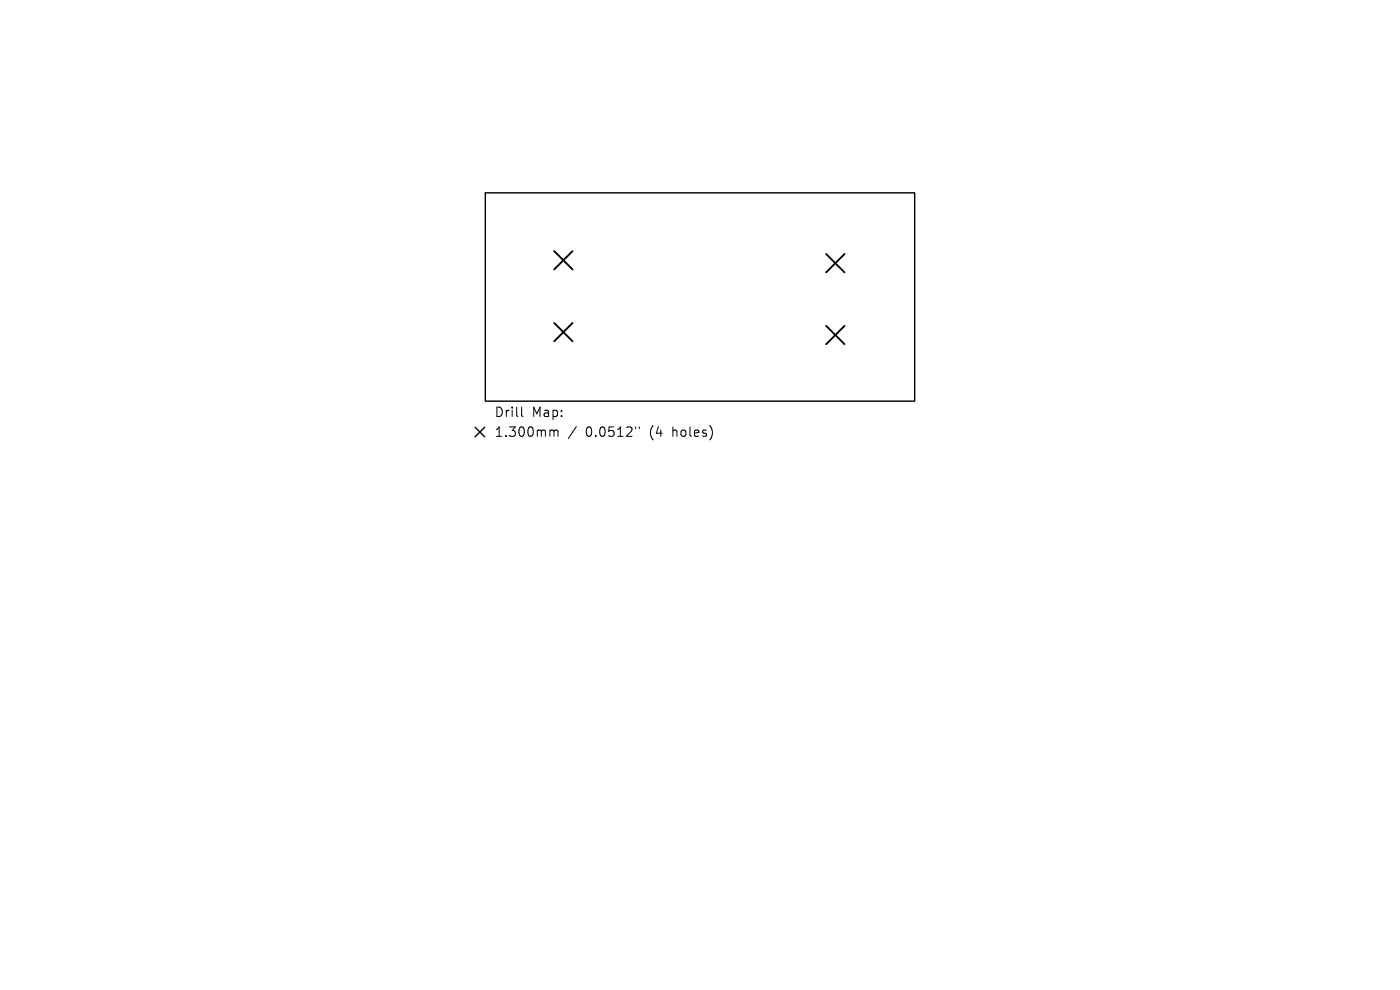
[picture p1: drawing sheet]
<svg xmlns="http://www.w3.org/2000/svg" width="297mm" height="210mm" viewBox="0 0 297 210" stroke-linecap="round" stroke-linejoin="round" font-family="sans-serif">
<defs><g id="words">
<g font-size="2.8">
<text x="104.8" y="88.7">Drill</text>
<text x="112.8" y="88.7">Map:</text>
<text x="104.8" y="92.9">1.300mm</text>
<text x="124.3" y="92.9">0.0512&quot;</text>
<text x="138" y="92.9">(4</text>
<text x="142.9" y="92.9">holes)</text>
</g>
</g></defs>
<path d="M103 40.9h91v44.2h-91zM100.8 90.6l2 2M102.8 90.6l-2 2" fill="none" stroke="#000" stroke-width=".3"/>
<path d="M117.6 53.3l3.9 3.9M121.5 53.3l-3.9 3.9M175.3 53.9l3.9 3.9M179.2 53.9l-3.9 3.9M117.6 68.5l3.9 3.9M121.5 68.5l-3.9 3.9M175.3 69.1l3.9 3.9M179.2 69.1l-3.9 3.9" fill="none" stroke="#000" stroke-width=".39"/>
<path d="M110.7 86.4v1.7l.2 .3M116.9 91.2l.5 .1 .1 .2M117.5 91.5l.3-.3 .5 .1 .1 1.3M117.5 91.5v1.1M122.3 90.5l-1.7 2.5M134.8 90.6v.3M135.6 90.6v.3" fill="none" stroke="#000" stroke-width=".21"/>
<use href="#words"/>
</svg>
